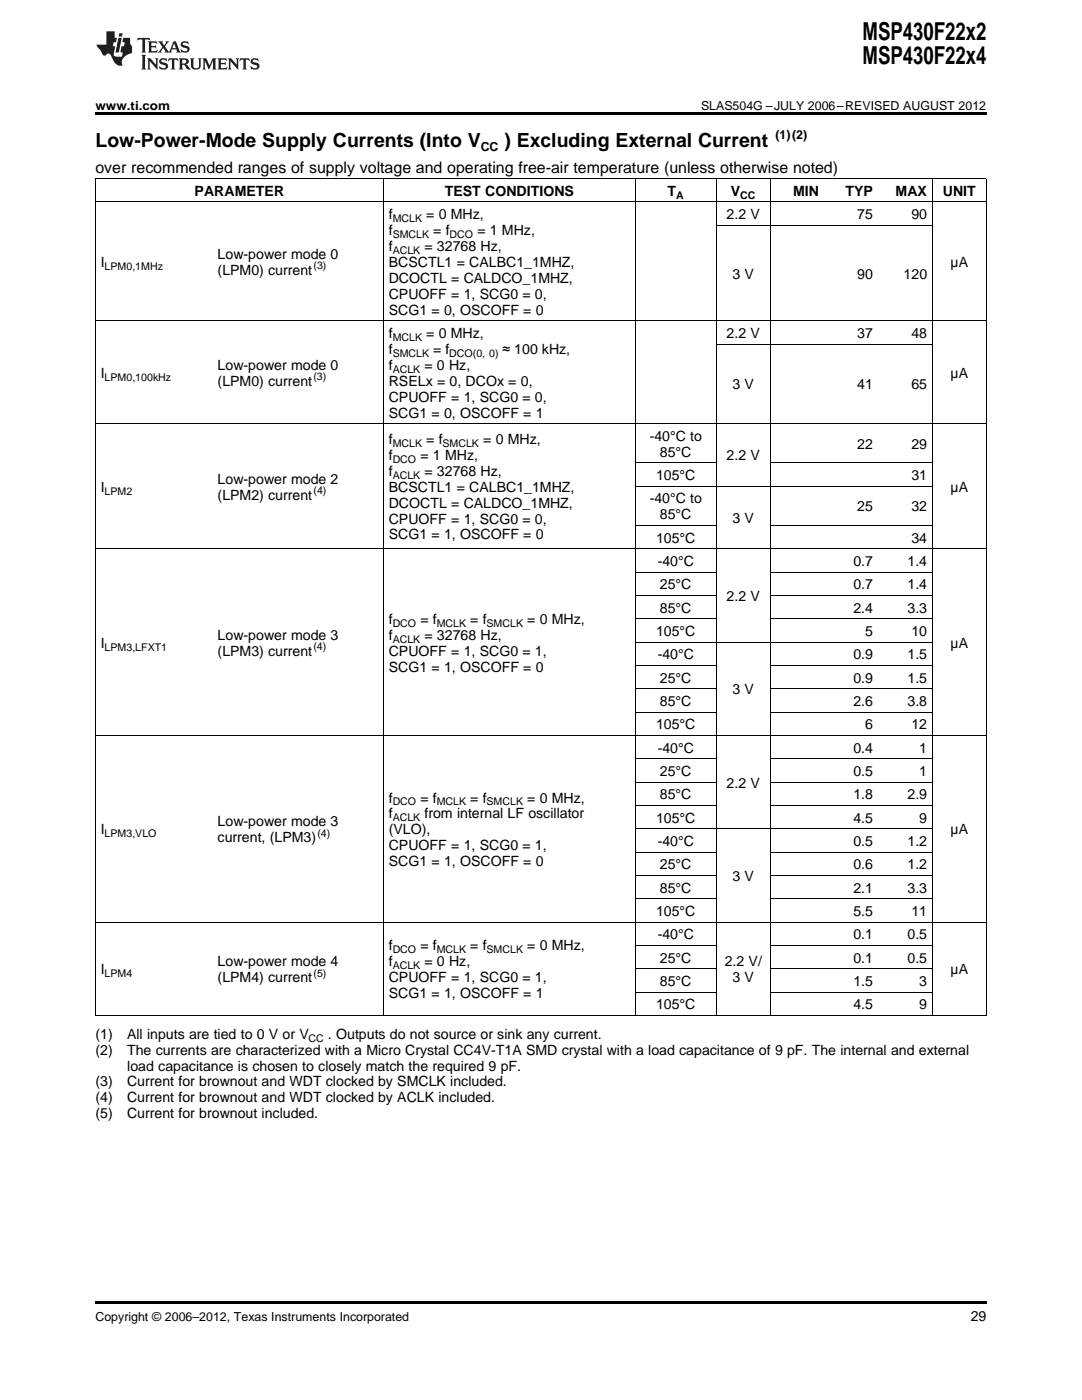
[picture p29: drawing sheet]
<svg xmlns="http://www.w3.org/2000/svg" width="216mm" height="279mm" viewBox="0 0 216 279" stroke-linecap="round" stroke-linejoin="round" font-family="sans-serif">
<defs><g id="words">
<g font-size="4.9">
<text x="172.1" y="7.9">MSP430F22x2</text>
<text x="172.1" y="12.8">MSP430F22x4</text>
</g>
<g font-size="3.9">
<text x="19" y="29.3">Low-Power-Mode Supply Currents (Into V</text>
<text x="100.6" y="29.3">) Excluding External Current</text>
</g>
<text font-size="3.2" x="19" y="34.4">over recommended ranges of supply voltage and operating free-air temperature (unless otherwise noted)</text>
<g font-size="2.8">
<text x="38.8" y="39.1">PARAMETER</text>
<text x="88.8" y="39.1">TEST CONDITIONS</text>
<text x="133.2" y="39.1">T</text>
<text x="145.8" y="39.1">V</text>
<text x="158.3" y="39.1">MIN</text>
<text x="168.7" y="39.1">TYP</text>
<text x="178.7" y="39.1">MAX</text>
<text x="188.1" y="39.1">UNIT</text>
<text x="77.6" y="43.7">f</text>
<text x="77.6" y="46.9">f</text>
<text x="85.1" y="43.7">= 0 MHz,</text>
<text x="86.5" y="46.9">= f</text>
<text x="95.2" y="46.9">= 1 MHz,</text>
<text x="145" y="43.7">2.2 V</text>
<text x="171.1" y="43.7">75</text>
<text x="181.9" y="43.7">90</text>
<text x="20.1" y="53.3">I</text>
<text x="43.4" y="51.7">Low-power mode 0</text>
<text x="77.6" y="50.1">f</text>
<text x="77.6" y="53.3">BCSCTL1 = CALBC1_1MHZ,</text>
<text x="84.7" y="50.1">= 32768 Hz,</text>
<text x="189.7" y="53.3">µA</text>
<text x="43.4" y="54.9">(LPM0) current</text>
<text x="77.6" y="56.4">DCOCTL = CALDCO_1MHZ,</text>
<text x="77.6" y="59.6">CPUOFF = 1, SCG0 = 0,</text>
<text x="146.2" y="55.6">3 V</text>
<text x="171.1" y="55.6">90</text>
<text x="180.3" y="55.6">120</text>
<text x="77.6" y="62.8">SCG1 = 0, OSCOFF = 0</text>
<text x="77.6" y="67.5">f</text>
<text x="77.6" y="70.6">f</text>
<text x="85.1" y="67.5">= 0 MHz,</text>
<text x="86.4" y="70.6">= f</text>
<text x="100.3" y="70.6">≈ 100 kHz,</text>
<text x="145" y="67.5">2.2 V</text>
<text x="171.1" y="67.5">37</text>
<text x="181.9" y="67.5">48</text>
<text x="20.1" y="75.4">I</text>
<text x="43.4" y="73.8">Low-power mode 0</text>
<text x="43.4" y="77">(LPM0) current</text>
<text x="77.6" y="73.8">f</text>
<text x="77.6" y="77">RSELx = 0, DCOx = 0,</text>
<text x="84.7" y="73.8">= 0 Hz,</text>
<text x="146.2" y="77.7">3 V</text>
<text x="171.1" y="77.7">41</text>
<text x="181.9" y="77.7">65</text>
<text x="189.7" y="75.4">µA</text>
<text x="77.6" y="80.2">CPUOFF = 1, SCG0 = 0,</text>
<text x="77.6" y="83.3">SCG1 = 0, OSCOFF = 1</text>
<text x="77.6" y="88.6">f</text>
<text x="85.1" y="88.6">= f</text>
<text x="96.4" y="88.6">= 0 MHz,</text>
<text x="129.6" y="88">-40°C to</text>
<text x="171.1" y="89.6">22</text>
<text x="181.9" y="89.6">29</text>
<text x="77.6" y="91.8">f</text>
<text x="77.6" y="95">f</text>
<text x="83.9" y="91.8">= 1 MHz,</text>
<text x="84.7" y="95">= 32768 Hz,</text>
<text x="130.9" y="95.8">105°C</text>
<text x="131.7" y="91.2">85°C</text>
<text x="145" y="91.9">2.2 V</text>
<text x="181.9" y="95.8">31</text>
<text x="20.1" y="98.1">I</text>
<text x="43.4" y="96.6">Low-power mode 2</text>
<text x="43.4" y="99.7">(LPM2) current</text>
<text x="77.6" y="98.1">BCSCTL1 = CALBC1_1MHZ,</text>
<text x="77.6" y="101.3">DCOCTL = CALDCO_1MHZ,</text>
<text x="129.6" y="100.5">-40°C to</text>
<text x="189.7" y="98.1">µA</text>
<text x="77.6" y="104.5">CPUOFF = 1, SCG0 = 0,</text>
<text x="77.6" y="107.7">SCG1 = 1, OSCOFF = 0</text>
<text x="131.7" y="103.6">85°C</text>
<text x="146.2" y="104.4">3 V</text>
<text x="171.1" y="102.1">25</text>
<text x="181.9" y="102.1">32</text>
<text x="130.9" y="108.3">105°C</text>
<text x="131.2" y="113">-40°C</text>
<text x="170.3" y="113">0.7</text>
<text x="181.1" y="113">1.4</text>
<text x="181.9" y="108.3">34</text>
<text x="131.7" y="117.6">25°C</text>
<text x="145" y="119.9">2.2 V</text>
<text x="170.3" y="117.6">0.7</text>
<text x="181.1" y="117.6">1.4</text>
<text x="77.6" y="124.5">f</text>
<text x="83.9" y="124.5">= f</text>
<text x="93.8" y="124.5">= f</text>
<text x="105.2" y="124.5">= 0 MHz,</text>
<text x="131.7" y="122.3">85°C</text>
<text x="170.3" y="122.3">2.4</text>
<text x="181.1" y="122.3">3.3</text>
<text x="20.1" y="129.3">I</text>
<text x="43.4" y="127.7">Low-power mode 3</text>
<text x="43.4" y="130.8">(LPM3) current</text>
<text x="77.6" y="127.7">f</text>
<text x="77.6" y="130.8">CPUOFF = 1, SCG0 = 1,</text>
<text x="84.7" y="127.7">= 32768 Hz,</text>
<text x="130.9" y="126.9">105°C</text>
<text x="131.2" y="131.6">-40°C</text>
<text x="170.3" y="131.6">0.9</text>
<text x="172.6" y="126.9">5</text>
<text x="181.1" y="131.6">1.5</text>
<text x="181.9" y="126.9">10</text>
<text x="189.7" y="129.3">µA</text>
<text x="77.6" y="134">SCG1 = 1, OSCOFF = 0</text>
<text x="131.7" y="136.2">25°C</text>
<text x="170.3" y="136.2">0.9</text>
<text x="181.1" y="136.2">1.5</text>
<text x="131.7" y="140.9">85°C</text>
<text x="146.2" y="138.6">3 V</text>
<text x="170.3" y="140.9">2.6</text>
<text x="181.1" y="140.9">3.8</text>
<text x="130.9" y="145.6">105°C</text>
<text x="172.6" y="145.6">6</text>
<text x="181.9" y="145.6">12</text>
<text x="131.2" y="150.2">-40°C</text>
<text x="131.7" y="154.9">25°C</text>
<text x="170.3" y="150.2">0.4</text>
<text x="170.3" y="154.9">0.5</text>
<text x="183.4" y="150.2">1</text>
<text x="183.4" y="154.9">1</text>
<text x="77.6" y="160.2">f</text>
<text x="83.9" y="160.2">= f</text>
<text x="93.8" y="160.2">= f</text>
<text x="105.2" y="160.2">= 0 MHz,</text>
<text x="131.7" y="159.5">85°C</text>
<text x="145" y="157.2">2.2 V</text>
<text x="170.3" y="159.5">1.8</text>
<text x="181.1" y="159.5">2.9</text>
<text x="20.1" y="166.5">I</text>
<text x="43.4" y="164.9">Low-power mode 3</text>
<text x="77.6" y="163.3">f</text>
<text x="77.6" y="166.5">(VLO),</text>
<text x="84.7" y="163.3">from internal LF oscillator</text>
<text x="130.9" y="164.2">105°C</text>
<text x="170.3" y="164.2">4.5</text>
<text x="183.4" y="164.2">9</text>
<text x="189.7" y="166.5">µA</text>
<text x="43.4" y="168.1">current, (LPM3)</text>
<text x="77.6" y="169.7">CPUOFF = 1, SCG0 = 1,</text>
<text x="77.6" y="172.9">SCG1 = 1, OSCOFF = 0</text>
<text x="131.2" y="168.8">-40°C</text>
<text x="131.7" y="173.5">25°C</text>
<text x="170.3" y="168.8">0.5</text>
<text x="170.3" y="173.5">0.6</text>
<text x="181.1" y="168.8">1.2</text>
<text x="181.1" y="173.5">1.2</text>
<text x="131.7" y="178.2">85°C</text>
<text x="146.2" y="175.8">3 V</text>
<text x="170.3" y="178.2">2.1</text>
<text x="181.1" y="178.2">3.3</text>
<text x="130.9" y="182.8">105°C</text>
<text x="170.3" y="182.8">5.5</text>
<text x="181.9" y="182.8">11</text>
<text x="77.6" y="189.7">f</text>
<text x="83.9" y="189.7">= f</text>
<text x="93.8" y="189.7">= f</text>
<text x="105.2" y="189.7">= 0 MHz,</text>
<text x="131.2" y="187.5">-40°C</text>
<text x="170.3" y="187.5">0.1</text>
<text x="181.1" y="187.5">0.5</text>
<text x="20.1" y="194.5">I</text>
<text x="43.4" y="192.9">Low-power mode 4</text>
<text x="43.4" y="196">(LPM4) current</text>
<text x="77.6" y="192.9">f</text>
<text x="77.6" y="196">CPUOFF = 1, SCG0 = 1,</text>
<text x="84.7" y="192.9">= 0 Hz,</text>
<text x="131.7" y="192.1">25°C</text>
<text x="131.7" y="196.8">85°C</text>
<text x="144.6" y="192.9">2.2 V/</text>
<text x="146.2" y="196">3 V</text>
<text x="170.3" y="192.1">0.1</text>
<text x="170.3" y="196.8">1.5</text>
<text x="181.1" y="192.1">0.5</text>
<text x="183.4" y="196.8">3</text>
<text x="189.7" y="194.5">µA</text>
<text x="77.6" y="199.2">SCG1 = 1, OSCOFF = 1</text>
<text x="130.9" y="201.4">105°C</text>
<text x="170.3" y="201.4">4.5</text>
<text x="183.4" y="201.4">9</text>
<text x="19" y="207.3">(1)</text>
<text x="25.4" y="207.3">All inputs are tied to 0 V or V</text>
<text x="65.4" y="207.3">. Outputs do not source or sink any current.</text>
<text x="19" y="210.5">(2)</text>
<text x="25.4" y="210.5">The currents are characterized with a Micro Crystal CC4V-T1A SMD crystal with a load capacitance of 9 pF. The internal and external</text>
<text x="25.4" y="213.6">load capacitance is chosen to closely match the required 9 pF.</text>
<text x="19" y="216.8">(3)</text>
<text x="19" y="220">(4)</text>
<text x="25.4" y="216.8">Current for brownout and WDT clocked by SMCLK included.</text>
<text x="25.4" y="220">Current for brownout and WDT clocked by ACLK included.</text>
<text x="19" y="223.2">(5)</text>
<text x="25.4" y="223.2">Current for brownout included.</text>
<text x="193.7" y="263.6">29</text>
</g>
<g font-size="2.5">
<text x="19" y="21.9">www.ti.com</text>
<text x="139.9" y="21.9">SLAS504G –JULY 2006–REVISED AUGUST 2012</text>
<text x="154.7" y="27.7">(1)(2)</text>
<text x="95.9" y="30.1">CC</text>
<text x="19" y="263.6">Copyright © 2006–2012, Texas Instruments Incorporated</text>
</g>
<g font-size="2.1">
<text x="134.9" y="39.7">A</text>
<text x="147.7" y="39.7">CC</text>
<text x="78.4" y="44.3">MCLK</text>
<text x="78.4" y="47.5">SMCLK</text>
<text x="89.7" y="47.5">DCO</text>
<text x="20.9" y="53.8">LPM0,1MHz</text>
<text x="62.6" y="53.7">(3)</text>
<text x="78.4" y="50.7">ACLK</text>
<text x="78.4" y="68">MCLK</text>
<text x="78.4" y="71.2">SMCLK</text>
<text x="89.6" y="71.2">DCO(0, 0)</text>
<text x="20.9" y="76">LPM0,100kHz</text>
<text x="62.5" y="75.8">(3)</text>
<text x="78.4" y="74.4">ACLK</text>
<text x="78.4" y="89.2">MCLK</text>
<text x="88.3" y="89.2">SMCLK</text>
<text x="78.4" y="92.4">DCO</text>
<text x="78.4" y="95.5">ACLK</text>
<text x="20.9" y="98.7">LPM2</text>
<text x="62.6" y="98.6">(4)</text>
<text x="78.4" y="125.1">DCO</text>
<text x="87.1" y="125.1">MCLK</text>
<text x="97.1" y="125.1">SMCLK</text>
<text x="20.9" y="129.8">LPM3,LFXT1</text>
<text x="62.5" y="129.7">(4)</text>
<text x="78.4" y="128.2">ACLK</text>
<text x="78.4" y="160.7">DCO</text>
<text x="87.1" y="160.7">MCLK</text>
<text x="97.1" y="160.7">SMCLK</text>
<text x="20.9" y="167.1">LPM3,VLO</text>
<text x="63.3" y="167">(4)</text>
<text x="78.4" y="163.9">ACLK</text>
<text x="78.4" y="190.3">DCO</text>
<text x="87.1" y="190.3">MCLK</text>
<text x="97.1" y="190.3">SMCLK</text>
<text x="20.9" y="195">LPM4</text>
<text x="62.6" y="194.9">(5)</text>
<text x="78.4" y="193.4">ACLK</text>
<text x="61.6" y="207.9">CC</text>
</g>
</g></defs>
<g fill="#231f20">
<path d="M27.5 7.6l-.1 .5 .4-.2h.6v.1v2.1l-.2 .4h1l-.3-.4v-2.1l.1-.1h.5l.5 .2-.2-.5zM29.5 8.3l.2 .3v1.5l-.2 .4h1.8l.2-.6a1.04 1.04 0 0 1-1.3 .2v-.7h.6l.3 .2v-.6l-.3 .2h-.6v-.6l.8-.1 .4 .3-.2-.5zM31.5 8.3l.9 1.1-.9 1.1h.8l-.2-.2 .5-.7 .4 .7-.2 .2h1.5l-.1-.2 .1-.4h.9l.1 .4-.2 .2h1l-.3-.3-.7-1.9h-.5l-.9 2-.8-1 .9-1h-.8l.1 .3-.3 .5-.4-.6 .2-.2zM34.7 8.6l.4 1h-.7zM36.3 8.4a.63 .63 0 0 0-.2 .7 .63 .63 0 0 0 .6 .4l.6 .2 .1 .2a.75 .75 0 0 1-.7 .4 .75 .75 0 0 1-.6-.5l.1 .7 .1-.1a1.11 1.11 0 0 0 1.5-.6 1.13 1.13 0 0 0-1.2-.8l-.1-.4a1.04 1.04 0 0 1 1.2 .2l-.2-.5-.1 .1-.5-.2zM28.2 10.9l.2 .4v2.2l-.2 .4h1l-.3-.4v-2.2l.3-.4zM29.3 11.6l.3 .4v1.5l-.3 .4h.8l-.2-.4v-1.3l1.5 1.7v-1.9l.2-.4h-.7l.2 .4v.9l-1.1-1.3zM32 11.8a.62 .62 0 0 0-.2 .7 .62 .62 0 0 0 .6 .4l.6 .1 .1 .3a.76 .76 0 0 1-.7 .3 .76 .76 0 0 1-.6-.4l.1 .7 .1-.1a1.11 1.11 0 0 0 1.5-.6 1.13 1.13 0 0 0-1.2-.8l-.1-.4a1.04 1.04 0 0 1 1.2 .2l-.2-.6-.1 .1-.5-.1zM33.7 11.6l-.2 .6a.61 .61 0 0 1 .8-.3v1.6l-.2 .4h.9l-.2-.4v-1.6a.63 .63 0 0 1 .8 .3l-.2-.6zM35.6 11.6l.3 .4v1.5l-.3 .4h1l-.2-.2v-.8l.5 .2a.76 .76 0 0 0 1.2 .7l-1-1a.58 .58 0 0 0 .6-.5 .58 .58 0 0 0-.5-.6zM36.4 11.9h.1a.45 .45 0 0 1 .5 .1 .45 .45 0 0 1 .1 .5l-.7 .2zM37.9 11.6l.2 .2a2.17 2.17 0 0 0 .3 1.9 .99 .99 0 0 0 1.6-.6v-1.1l.2-.4h-.7l.2 .2a1.92 1.92 0 0 1-.2 1.8 .6 .6 0 0 1-.9-.5v-1.1l.2-.4zM40.4 11.6l.2 .4v1.5l-.2 .4h.7l-.2-.4v-1.4l.8 1.8 .8-1.8v1.4l-.2 .4h.9l-.2-.4v-1.5l.2-.4h-.8l-.6 1.5-.6-1.5zM43.4 11.6l.2 .4v1.5l-.2 .4h1.8l.2-.6a1.04 1.04 0 0 1-1.3 .1v-.6h.5l.4 .2v-.6l-.4 .2h-.5v-.7h.8l.3 .3-.1-.6zM45.5 11.6l.2 .4v1.5l-.2 .4h.7l-.2-.4v-1.3l1.5 1.7v-1.9l.2-.4h-.7l.2 .4v.9l-1.1-1.3zM47.9 11.6l-.1 .6a.61 .61 0 0 1 .8-.3v1.6l-.3 .4h1l-.3-.4 .1-1.6a.63 .63 0 0 1 .7 .3l-.1-.6zM50.2 11.8a.62 .62 0 0 0-.2 .7 .62 .62 0 0 0 .6 .4l.6 .1 .2 .3a.76 .76 0 0 1-.8 .3 .76 .76 0 0 1-.6-.4l.1 .7 .2-.1a1.11 1.11 0 0 0 1.5-.6 1.13 1.13 0 0 0-1.3-.8l-.1-.4a1.04 1.04 0 0 1 1.2 .2l-.1-.6-.2 .1-.5-.1z"/>
<path d="M21.2 6.3v2.6h-1.9l.1 .4 .7 .9a.91 .91 0 0 0 1 .8 .56 .56 0 0 1 .5-.3 .56 .56 0 0 1 .5 .3l.4 .8a1.53 1.53 0 0 0 1.9 1.2 1.54 1.54 0 0 1 1-2.1l.9-.3v-1.4a1.52 1.52 0 0 1-.3-1.6h-1.4l-.2 .8h.5l-.2 .8h-.4l-.2 1v.2l.4 .1-.2 .8a1.93 1.93 0 0 1-1.6-.3l.3-1.8h-.5l.2-.8h.4l.2-.8h-.4v-1.3zM23.6 7.6l-.6 2.9h.7l.6-2.9zM23.8 6.6l-.1 .7h.6l.2-.7z"/>
</g>
<path d="M19 22.5h177.8v.5h-177.8zM19 259.7h177.8v.5h-177.8z" fill="#000"/>
<g fill="none" stroke="#000" stroke-width=".2">
<path d="M19 35.6h177.8M19.1 35.7v167M76.5 35.7v167M126.7 35.7v167M142.9 35.7v167M153.7 35.7v167M186 35.7v167M196.8 35.7v167M19 40.3h177.8M142.9 45h43.2M19 64h177.8M142.9 68.7h43.2"/>
<path d="M19 84.5h177.8M126.8 97h59.3M126.8 92.4h16.1M153.7 92.4h32.4M19 109.5h177.8M126.8 118.8h16.1M126.8 114.2h16.1M126.8 104.9h16.1M153.7 118.8h32.4M153.7 114.2h32.4M153.7 104.9h32.4M126.8 137.5h16.1"/>
<path d="M126.8 132.8h16.1M126.8 128.1h59.3M126.8 123.5h16.1M153.7 137.5h32.4M153.7 132.8h32.4M153.7 123.5h32.4M19 146.8h177.8M126.8 156.1h16.1M126.8 151.4h16.1M126.8 142.1h16.1M153.7 156.1h32.4M153.7 151.4h32.4"/>
<path d="M153.7 142.1h32.4M126.8 179.4h16.1M126.8 174.7h16.1M126.8 170.1h16.1M126.8 165.4h59.3M126.8 160.7h16.1M153.7 179.4h32.4M153.7 174.7h32.4M153.7 170.1h32.4M153.7 160.7h32.4M19 184h177.8M126.8 198h16.1"/>
<path d="M126.8 193.3h16.1M126.8 188.7h16.1M153.7 198h32.4M153.7 193.3h32.4M153.7 188.7h32.4M19 202.7h177.8"/>
</g>
<use href="#words"/>
</svg>
